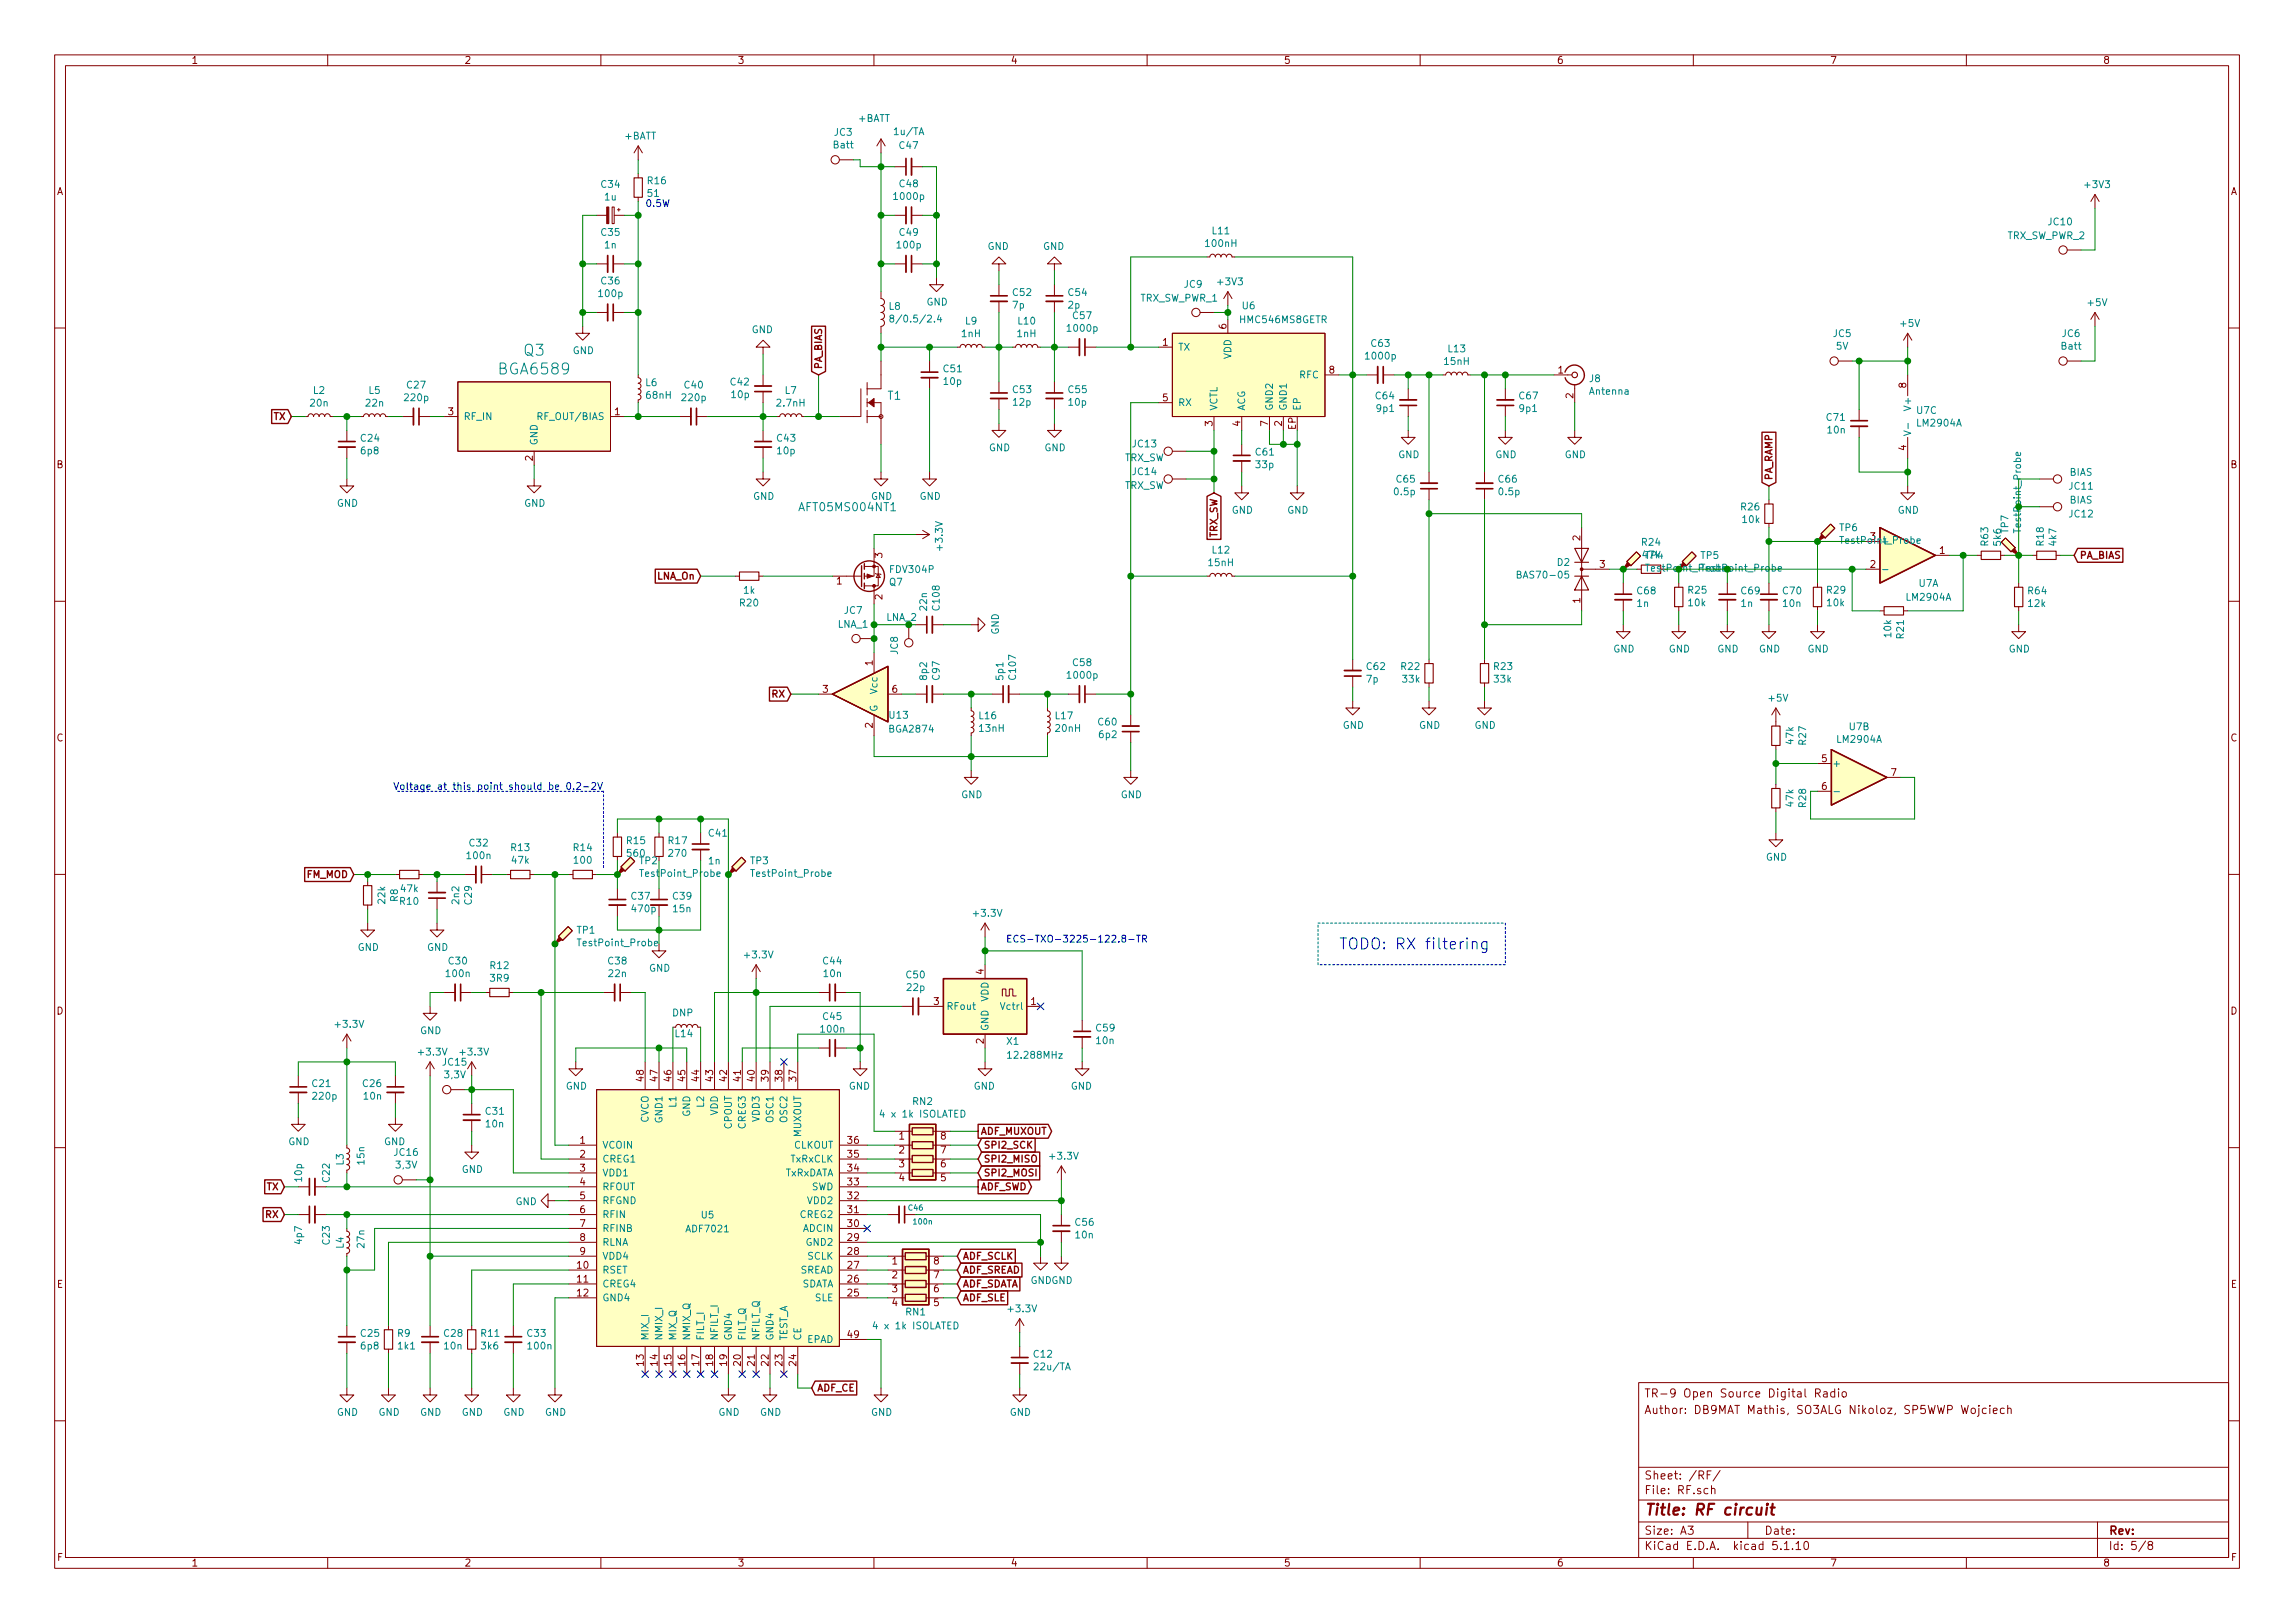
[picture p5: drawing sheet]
<svg xmlns="http://www.w3.org/2000/svg" width="420mm" height="297mm" viewBox="0 0 420 297" stroke-linecap="round" stroke-linejoin="round" font-family="sans-serif">
<defs><g id="words">
<g font-size="2.8" fill="#008484">
<text x="95.9" y="65.1">Q3</text>
<text x="91.6" y="68.5">BGA6589</text>
</g>
<text font-size="2.8" fill="#0000c2" x="245.1" y="173.8">TODO: RX filtering</text>
<text font-size="2.8" fill="#840000" x="301" y="277.3">Title: RF circuit</text>
<g font-size="2.1" fill="#008484">
<text x="162.5" y="73.2">T1</text>
<text x="146.7" y="93.6">AFT05MS004NT1</text>
</g>
<g font-size="2.1" fill="#840000">
<text x="301" y="255.8">TR-9 Open Source Digital Radio</text>
<text x="301" y="258.8">Author: DB9MAT Mathis, SO3ALG Nikoloz, SP5WWP Wojciech</text>
<text x="301" y="273.5">File: RF.sch</text>
<text x="301" y="270.8">Sheet: /RF/</text>
<text x="301" y="280.9">Size: A3</text>
<text x="323" y="280.9">Date:</text>
<text x="386" y="280.9">Rev:</text>
<text x="301" y="283.7">KiCad E.D.A. kicad 5.1.10</text>
<text x="386" y="283.7">Id: 5/8</text>
</g>
<g font-size="1.8" fill="#840000">
<text x="35" y="11.7">1</text>
<text x="85" y="11.7">2</text>
<text x="135" y="11.7">3</text>
<text x="185" y="11.7">4</text>
<text x="235" y="11.7">5</text>
<text x="285" y="11.7">6</text>
<text x="335" y="11.7">7</text>
<text x="385" y="11.7">8</text>
<text x="10.4" y="35.7">A</text>
<text x="408.4" y="35.7">A</text>
<text x="212.9" y="63.3">1</text>
<text x="224.5" y="60.2" transform="rotate(-90 224.5 60.2)">6</text>
<text x="150.5" y="67.7" transform="rotate(-90 150.5 67.7)">PA_BIAS</text>
<text x="243.4" y="68.4">8</text>
<text x="285.3" y="68.4">1</text>
<text x="349" y="71" transform="rotate(-90 349 71)">8</text>
<text x="50.2" y="76.9">TX</text>
<text x="82.1" y="76">3</text>
<text x="112.5" y="76">1</text>
<text x="212.9" y="73.4">5</text>
<text x="222" y="78" transform="rotate(-90 222 78)">3</text>
<text x="227.1" y="78" transform="rotate(-90 227.1 78)">4</text>
<text x="232.2" y="78" transform="rotate(-90 232.2 78)">7</text>
<text x="234.7" y="78" transform="rotate(-90 234.7 78)">2</text>
<text x="288" y="72.9" transform="rotate(-90 288 72.9)">2</text>
<text x="237.2" y="78.7" transform="rotate(-90 237.2 78.7)">EP</text>
<text x="349" y="82.4" transform="rotate(-90 349 82.4)">4</text>
<text x="10.4" y="85.7">B</text>
<text x="97.5" y="84.3" transform="rotate(-90 97.5 84.3)">2</text>
<text x="324.5" y="88" transform="rotate(-90 324.5 88)">PA_RAMP</text>
<text x="408.4" y="85.7">B</text>
<text x="222.9" y="98.5" transform="rotate(-90 222.9 98.5)">TRX_SW</text>
<text x="289.3" y="98.9" transform="rotate(-90 289.3 98.9)">2</text>
<text x="355.1" y="101.4">1</text>
<text x="120.3" y="106.1">LNA_On</text>
<text x="153.2" y="107">1</text>
<text x="161.5" y="102.1" transform="rotate(-90 161.5 102.1)">3</text>
<text x="292.9" y="103.9">3</text>
<text x="342.4" y="103.9">2</text>
<text x="380.6" y="102.3">PA_BIAS</text>
<text x="161.5" y="109.7" transform="rotate(-90 161.5 109.7)">2</text>
<text x="289.3" y="110.4" transform="rotate(-90 289.3 110.4)">1</text>
<text x="159.8" y="121.8" transform="rotate(-90 159.8 121.8)">1</text>
<text x="141.4" y="127.7">RX</text>
<text x="150.6" y="126.8">3</text>
<text x="163.3" y="126.8">6</text>
<text x="10.4" y="135.7">C</text>
<text x="159.8" y="133.2" transform="rotate(-90 159.8 133.2)">2</text>
<text x="408.4" y="135.7">C</text>
<text x="333.5" y="139.5">5</text>
<text x="346.2" y="142">7</text>
<text x="333.5" y="144.6">6</text>
<text x="56.2" y="160.7">FM_MOD</text>
<text x="180.1" y="178.3" transform="rotate(-90 180.1 178.3)">4</text>
<text x="10.4" y="185.7">D</text>
<text x="171" y="183.9">3</text>
<text x="188.7" y="183.9">1</text>
<text x="408.4" y="185.7">D</text>
<text x="180.1" y="191" transform="rotate(-90 180.1 191)">2</text>
<text x="117.9" y="197.9" transform="rotate(-90 117.9 197.9)">48</text>
<text x="120.4" y="197.9" transform="rotate(-90 120.4 197.9)">47</text>
<text x="122.9" y="197.9" transform="rotate(-90 122.9 197.9)">46</text>
<text x="125.5" y="197.9" transform="rotate(-90 125.5 197.9)">45</text>
<text x="128" y="197.9" transform="rotate(-90 128 197.9)">44</text>
<text x="130.6" y="197.9" transform="rotate(-90 130.6 197.9)">43</text>
<text x="133.1" y="197.9" transform="rotate(-90 133.1 197.9)">42</text>
<text x="135.6" y="197.9" transform="rotate(-90 135.6 197.9)">41</text>
<text x="138.2" y="197.9" transform="rotate(-90 138.2 197.9)">40</text>
<text x="140.7" y="197.9" transform="rotate(-90 140.7 197.9)">39</text>
<text x="143.3" y="197.9" transform="rotate(-90 143.3 197.9)">38</text>
<text x="145.8" y="197.9" transform="rotate(-90 145.8 197.9)">37</text>
<text x="106.2" y="209.3">1</text>
<text x="155.2" y="209.3">36</text>
<text x="164.6" y="208.6">1</text>
<text x="172.2" y="208.6">8</text>
<text x="179.4" y="207.7">ADF_MUXOUT</text>
<text x="106.2" y="211.9">2</text>
<text x="106.2" y="214.4">3</text>
<text x="155.2" y="214.4">34</text>
<text x="155.2" y="211.9">35</text>
<text x="164.6" y="211.1">2</text>
<text x="164.6" y="213.7">3</text>
<text x="172.2" y="213.7">6</text>
<text x="172.2" y="211.1">7</text>
<text x="180" y="215.3">SPI2_MOSI</text>
<text x="180" y="210.2">SPI2_SCK</text>
<text x="180" y="212.8">SPI2_MISO</text>
<text x="48.9" y="217.8">TX</text>
<text x="106.2" y="217">4</text>
<text x="106.2" y="219.5">5</text>
<text x="155.2" y="219.5">32</text>
<text x="155.2" y="217">33</text>
<text x="164.6" y="216.2">4</text>
<text x="172.2" y="216.2">5</text>
<text x="179.4" y="217.8">ADF_SWD</text>
<text x="48.7" y="222.9">RX</text>
<text x="106.2" y="222">6</text>
<text x="106.2" y="224.6">7</text>
<text x="106.2" y="227.1">8</text>
<text x="155.2" y="227.1">29</text>
<text x="155.2" y="224.6">30</text>
<text x="155.2" y="222">31</text>
<text x="105.7" y="232.2">10</text>
<text x="106.2" y="229.7">9</text>
<text x="155.2" y="232.2">27</text>
<text x="155.2" y="229.7">28</text>
<text x="163.3" y="231.4">1</text>
<text x="163.3" y="234">2</text>
<text x="171" y="234">7</text>
<text x="171" y="231.4">8</text>
<text x="176.1" y="233.1">ADF_SREAD</text>
<text x="176.1" y="230.5">ADF_SCLK</text>
<text x="10.4" y="235.7">E</text>
<text x="105.7" y="234.7">11</text>
<text x="105.7" y="237.3">12</text>
<text x="155.2" y="237.3">25</text>
<text x="155.2" y="234.7">26</text>
<text x="163.3" y="236.5">3</text>
<text x="163.3" y="239.1">4</text>
<text x="171" y="239.1">5</text>
<text x="171" y="236.5">6</text>
<text x="176.1" y="238.2">ADF_SLE</text>
<text x="176.1" y="235.6">ADF_SDATA</text>
<text x="408.4" y="235.7">E</text>
<text x="155.2" y="244.9">49</text>
<text x="117.9" y="249.9" transform="rotate(-90 117.9 249.9)">13</text>
<text x="120.4" y="249.9" transform="rotate(-90 120.4 249.9)">14</text>
<text x="122.9" y="249.9" transform="rotate(-90 122.9 249.9)">15</text>
<text x="125.5" y="249.9" transform="rotate(-90 125.5 249.9)">16</text>
<text x="128" y="249.9" transform="rotate(-90 128 249.9)">17</text>
<text x="130.6" y="249.9" transform="rotate(-90 130.6 249.9)">18</text>
<text x="133.1" y="249.9" transform="rotate(-90 133.1 249.9)">19</text>
<text x="135.6" y="249.9" transform="rotate(-90 135.6 249.9)">20</text>
<text x="138.2" y="249.9" transform="rotate(-90 138.2 249.9)">21</text>
<text x="140.7" y="249.9" transform="rotate(-90 140.7 249.9)">22</text>
<text x="143.3" y="249.9" transform="rotate(-90 143.3 249.9)">23</text>
<text x="145.8" y="249.9" transform="rotate(-90 145.8 249.9)">24</text>
<text x="149.5" y="254.7">ADF_CE</text>
<text x="10.5" y="285.7">F</text>
<text x="35" y="286.7">1</text>
<text x="85" y="286.7">2</text>
<text x="135" y="286.7">3</text>
<text x="185" y="286.7">4</text>
<text x="235" y="286.7">5</text>
<text x="285" y="286.7">6</text>
<text x="335" y="286.7">7</text>
<text x="385" y="286.7">8</text>
<text x="408.5" y="285.7">F</text>
</g>
<g font-size="1.8" fill="#008484">
<text x="157.1" y="22.3">+BATT</text>
<text x="114.4" y="25.5">+BATT</text>
<text x="152.7" y="27.2">Batt</text>
<text x="152.8" y="24.9">JC3</text>
<text x="163.9" y="24.7">1u/TA</text>
<text x="164.7" y="27.3">C47</text>
<text x="110.1" y="34.4">C34</text>
<text x="118.6" y="33.7">R16</text>
<text x="164.7" y="34.3">C48</text>
<text x="381.8" y="34.4">+3V3</text>
<text x="110.7" y="36.7">1u</text>
<text x="118.6" y="36">51</text>
<text x="163.9" y="36.6">1000p</text>
<text x="375.1" y="41.2">JC10</text>
<text x="110.1" y="43.2">C35</text>
<text x="110.7" y="45.5">1n</text>
<text x="164.4" y="45.5">100p</text>
<text x="164.7" y="43.2">C49</text>
<text x="180.8" y="45.7">GND</text>
<text x="191" y="45.7">GND</text>
<text x="220.9" y="45.2">100nH</text>
<text x="222" y="42.9">L11</text>
<text x="367.4" y="43.8">TRX_SW_PWR_2</text>
<text x="110.1" y="52.1">C36</text>
<text x="216.8" y="52.7">JC9</text>
<text x="223.1" y="52.2">+3V3</text>
<text x="109.8" y="54.4">100p</text>
<text x="162.8" y="56.7">L8</text>
<text x="164.2" y="59">8/0.5/2.4</text>
<text x="169.6" y="55.9">GND</text>
<text x="176.8" y="59.4">L9</text>
<text x="185.4" y="56.5">7p</text>
<text x="185.5" y="54.2">C52</text>
<text x="186.4" y="59.4">L10</text>
<text x="195.6" y="56.5">2p</text>
<text x="195.7" y="54.2">C54</text>
<text x="196.5" y="58.4">C57</text>
<text x="208.7" y="55.2">TRX_SW_PWR_1</text>
<text x="227.2" y="59.1">HMC546MS8GETR</text>
<text x="227.5" y="56.6">U6</text>
<text x="348" y="59.8">+5V</text>
<text x="382.3" y="56">+5V</text>
<text x="104.9" y="64.8">GND</text>
<text x="137.6" y="61">GND</text>
<text x="176.1" y="61.7">1nH</text>
<text x="186.3" y="61.7">1nH</text>
<text x="195.6" y="60.7">1000p</text>
<text x="215.6" y="64.2">TX</text>
<text x="225.4" y="65.7" transform="rotate(-90 225.4 65.7)">VDD</text>
<text x="250.2" y="65.8">1000p</text>
<text x="251.1" y="63.5">C63</text>
<text x="265.2" y="64.5">L13</text>
<text x="335.6" y="61.7">JC5</text>
<text x="336.2" y="64">5V</text>
<text x="377.5" y="64">Batt</text>
<text x="377.5" y="61.7">JC6</text>
<text x="74.6" y="71.1">C27</text>
<text x="118.2" y="70.7">L6</text>
<text x="125.4" y="71.1">C40</text>
<text x="133.8" y="70.5">C42</text>
<text x="172.8" y="68.1">C51</text>
<text x="172.8" y="70.4">10p</text>
<text x="185.5" y="71.9">C53</text>
<text x="195.7" y="71.9">C55</text>
<text x="237.9" y="69.3">RFC</text>
<text x="264.5" y="66.8">15nH</text>
<text x="291" y="69.9">J8</text>
<text x="56.9" y="74.4">20n</text>
<text x="57.4" y="72.1">L2</text>
<text x="67.1" y="74.4">22n</text>
<text x="67.6" y="72.1">L5</text>
<text x="74.2" y="73.4">220p</text>
<text x="84.8" y="76.9">RF_IN</text>
<text x="99" y="76.9">RF_OUT/BIAS</text>
<text x="118.4" y="73">68nH</text>
<text x="125" y="73.4">220p</text>
<text x="134" y="72.9">10p</text>
<text x="142.3" y="74.4">2.7nH</text>
<text x="143.8" y="72.1">L7</text>
<text x="185.5" y="74.3">12p</text>
<text x="195.7" y="74.3">10p</text>
<text x="215.6" y="74.3">RX</text>
<text x="222.9" y="75.2" transform="rotate(-90 222.9 75.2)">VCTL</text>
<text x="228" y="75.2" transform="rotate(-90 228 75.2)">ACG</text>
<text x="233" y="75.2" transform="rotate(-90 233 75.2)">GND2</text>
<text x="235.6" y="75.2" transform="rotate(-90 235.6 75.2)">GND1</text>
<text x="238.1" y="75.2" transform="rotate(-90 238.1 75.2)">EP</text>
<text x="251.9" y="73.1">C64</text>
<text x="252.1" y="75.4">9p1</text>
<text x="278.2" y="73.1">C67</text>
<text x="278.3" y="75.4">9p1</text>
<text x="291.1" y="72.2">Antenna</text>
<text x="334.5" y="77">C71</text>
<text x="349.9" y="74.8" transform="rotate(-90 349.9 74.8)">V+</text>
<text x="351" y="75.8">U7C</text>
<text x="66.1" y="80.8">C24</text>
<text x="66.2" y="83.1">6p8</text>
<text x="98.4" y="81.6" transform="rotate(-90 98.4 81.6)">GND</text>
<text x="142.3" y="80.8">C43</text>
<text x="142.4" y="83.1">10p</text>
<text x="181.1" y="82.6">GND</text>
<text x="191.2" y="82.6">GND</text>
<text x="207.4" y="81.9">JC13</text>
<text x="229.9" y="83.4">C61</text>
<text x="256" y="83.9">GND</text>
<text x="273.8" y="83.9">GND</text>
<text x="286.5" y="83.9">GND</text>
<text x="334.6" y="79.3">10n</text>
<text x="351.1" y="78.1">LM2904A</text>
<text x="205.8" y="89.5">TRX_SW</text>
<text x="205.8" y="84.4">TRX_SW</text>
<text x="207.4" y="87">JC14</text>
<text x="230" y="85.7">33p</text>
<text x="255.7" y="88.3">C65</text>
<text x="274.4" y="88.3">C66</text>
<text x="378.9" y="89.6">JC11</text>
<text x="378.9" y="87.1">BIAS</text>
<text x="61.7" y="92.7">GND</text>
<text x="96" y="92.7">GND</text>
<text x="137.9" y="91.5">GND</text>
<text x="159.5" y="91.5">GND</text>
<text x="168.4" y="91.5">GND</text>
<text x="225.5" y="94">GND</text>
<text x="235.7" y="94">GND</text>
<text x="255.4" y="90.6">0.5p</text>
<text x="274.5" y="90.6">0.5p</text>
<text x="318.8" y="93.4">R26</text>
<text x="319.1" y="95.7">10k</text>
<text x="347.4" y="94">GND</text>
<text x="378.9" y="94.7">JC12</text>
<text x="378.9" y="92.2">BIAS</text>
<text x="172.6" y="100.5" transform="rotate(-90 172.6 100.5)">+3.3V</text>
<text x="222" y="101.3">L12</text>
<text x="300.6" y="99.9">R24</text>
<text x="336.8" y="97.2">TP6</text>
<text x="337.2" y="99.5">TestPoint_Probe</text>
<text x="342.4" y="98.8">3</text>
<text x="344.3" y="99.7">+</text>
<text x="364" y="99.8" transform="rotate(-90 364 99.8)">R63</text>
<text x="366.3" y="99.8" transform="rotate(-90 366.3 99.8)">5k6</text>
<text x="367.7" y="97.6" transform="rotate(-90 367.7 97.6)">TP7</text>
<text x="374.2" y="99.8" transform="rotate(-90 374.2 99.8)">R18</text>
<text x="376.5" y="99.8" transform="rotate(-90 376.5 99.8)">4k7</text>
<text x="162.9" y="107.2">Q7</text>
<text x="163.1" y="104.9">FDV304P</text>
<text x="221.3" y="103.6">15nH</text>
<text x="278.4" y="105.9">BAS70-05</text>
<text x="285.1" y="103.6">D2</text>
<text x="300.8" y="102.2">47k</text>
<text x="311.4" y="102.3">TP5</text>
<text x="351.3" y="107.4">U7A</text>
<text x="135.5" y="111">R20</text>
<text x="136.2" y="108.7">1k</text>
<text x="154.6" y="112.4">JC7</text>
<text x="169.7" y="111.7" transform="rotate(-90 169.7 111.7)">22n</text>
<text x="172" y="111.6" transform="rotate(-90 172 111.6)">C108</text>
<text x="299.7" y="111.1">1n</text>
<text x="299.8" y="108.8">C68</text>
<text x="309.1" y="108.6">R25</text>
<text x="309.2" y="111">10k</text>
<text x="318.8" y="111.1">1n</text>
<text x="318.8" y="108.8">C69</text>
<text x="326.5" y="108.8">C70</text>
<text x="326.5" y="111.1">10n</text>
<text x="334.5" y="108.6">R29</text>
<text x="334.6" y="111">10k</text>
<text x="349.2" y="109.9">LM2904A</text>
<text x="371.3" y="108.8">R64</text>
<text x="371.4" y="111.1">12k</text>
<text x="153.4" y="114.9">LNA_1</text>
<text x="164.4" y="119.8" transform="rotate(-90 164.4 119.8)">JC8</text>
<text x="182.9" y="116.2" transform="rotate(-90 182.9 116.2)">GND</text>
<text x="295.4" y="119.4">GND</text>
<text x="305.5" y="119.4">GND</text>
<text x="314.4" y="119.4">GND</text>
<text x="322" y="119.4">GND</text>
<text x="330.9" y="119.4">GND</text>
<text x="346.3" y="116.6" transform="rotate(-90 346.3 116.6)">10k</text>
<text x="348.6" y="116.8" transform="rotate(-90 348.6 116.8)">R21</text>
<text x="367.7" y="119.4">GND</text>
<text x="169.7" y="124.4" transform="rotate(-90 169.7 124.4)">8p2</text>
<text x="172" y="124.4" transform="rotate(-90 172 124.4)">C97</text>
<text x="183.7" y="124.4" transform="rotate(-90 183.7 124.4)">5p1</text>
<text x="186" y="124.3" transform="rotate(-90 186 124.3)">C107</text>
<text x="195.6" y="124.2">1000p</text>
<text x="196.5" y="121.9">C58</text>
<text x="250.2" y="124.9">7p</text>
<text x="250.3" y="122.6">C62</text>
<text x="256.6" y="122.6">R22</text>
<text x="256.8" y="124.9">33k</text>
<text x="273.6" y="122.6">R23</text>
<text x="273.6" y="124.9">33k</text>
<text x="160.7" y="130.3" transform="rotate(-90 160.7 130.3)">G</text>
<text x="160.7" y="126.9" transform="rotate(-90 160.7 126.9)">Vcc</text>
<text x="162.9" y="131.5">U13</text>
<text x="179.3" y="131.6">L16</text>
<text x="193.3" y="131.6">L17</text>
<text x="323.9" y="128.4">+5V</text>
<text x="162.9" y="134.1">BGA2874</text>
<text x="179.4" y="133.9">13nH</text>
<text x="193.3" y="133.9">20nH</text>
<text x="201.1" y="132.8">C60</text>
<text x="201.3" y="135.1">6p2</text>
<text x="245.8" y="133.4">GND</text>
<text x="259.8" y="133.4">GND</text>
<text x="270" y="133.4">GND</text>
<text x="328.3" y="136.1" transform="rotate(-90 328.3 136.1)">47k</text>
<text x="330.7" y="136.3" transform="rotate(-90 330.7 136.3)">R27</text>
<text x="336.5" y="136">LM2904A</text>
<text x="338.6" y="133.6">U7B</text>
<text x="335.4" y="140.4">+</text>
<text x="176" y="146.1">GND</text>
<text x="205.2" y="146.1">GND</text>
<text x="328.3" y="147.6" transform="rotate(-90 328.3 147.6)">47k</text>
<text x="330.7" y="147.7" transform="rotate(-90 330.7 147.7)">R28</text>
<text x="86" y="154.9">C32</text>
<text x="93.6" y="155.8">R13</text>
<text x="105.1" y="155.8">R14</text>
<text x="114.8" y="154.5">R15</text>
<text x="122.4" y="154.5">R17</text>
<text x="129.8" y="153.1">C41</text>
<text x="85.6" y="157.2">100n</text>
<text x="93.8" y="158.1">47k</text>
<text x="105.2" y="158.1">100</text>
<text x="114.9" y="156.8">560</text>
<text x="117.1" y="158.2">TP2</text>
<text x="117.5" y="160.5">TestPoint_Probe</text>
<text x="122.6" y="156.8">270</text>
<text x="129.8" y="158.2">1n</text>
<text x="137.4" y="158.2">TP3</text>
<text x="137.8" y="160.5">TestPoint_Probe</text>
<text x="323.3" y="157.5">GND</text>
<text x="70.5" y="165.3" transform="rotate(-90 70.5 165.3)">22k</text>
<text x="72.8" y="165" transform="rotate(-90 72.8 165)">R8</text>
<text x="73.3" y="165.6">R10</text>
<text x="73.5" y="163.3">47k</text>
<text x="84.1" y="165.4" transform="rotate(-90 84.1 165.4)">2n2</text>
<text x="86.4" y="165.5" transform="rotate(-90 86.4 165.5)">C29</text>
<text x="115.6" y="164.7">C37</text>
<text x="115.8" y="167">470p</text>
<text x="123.3" y="164.7">C39</text>
<text x="123.3" y="167">15n</text>
<text x="178.4" y="167.8">+3.3V</text>
<text x="105.7" y="170.9">TP1</text>
<text x="106.1" y="173.2">TestPoint_Probe</text>
<text x="65.5" y="174">GND</text>
<text x="78.2" y="174">GND</text>
<text x="81.8" y="178.8">100n</text>
<text x="82.2" y="176.5">C30</text>
<text x="89.8" y="177.4">R12</text>
<text x="89.8" y="179.7">3R9</text>
<text x="111.4" y="176.5">C38</text>
<text x="111.5" y="178.8">22n</text>
<text x="118.8" y="177.8">GND</text>
<text x="136.5" y="175.4">+3.3V</text>
<text x="150.7" y="176.5">C44</text>
<text x="150.9" y="178.8">10n</text>
<text x="166" y="179.1">C50</text>
<text x="166.1" y="181.4">22p</text>
<text x="173.2" y="184.8">RFout</text>
<text x="181" y="183.3" transform="rotate(-90 181 183.3)">VDD</text>
<text x="183.5" y="184.8">Vctrl</text>
<text x="61.5" y="188.1">+3.3V</text>
<text x="76.9" y="189.3">GND</text>
<text x="123.1" y="186">DNP</text>
<text x="123.7" y="189.8">L14</text>
<text x="150.4" y="189">100n</text>
<text x="150.7" y="186.7">C45</text>
<text x="181" y="188.8" transform="rotate(-90 181 188.8)">GND</text>
<text x="184.4" y="191.2">X1</text>
<text x="200.7" y="188.8">C59</text>
<text x="200.8" y="191.1">10n</text>
<text x="76.8" y="193.2">+3.3V</text>
<text x="81.1" y="195">JC15</text>
<text x="81.5" y="197.3">3,3V</text>
<text x="84.4" y="193.2">+3.3V</text>
<text x="184.9" y="193.8">12.288MHz</text>
<text x="57.2" y="198.9">C21</text>
<text x="57.4" y="201.3">220p</text>
<text x="66.5" y="198.9">C26</text>
<text x="66.7" y="201.3">10n</text>
<text x="103.6" y="199.4">GND</text>
<text x="123.8" y="202.5" transform="rotate(-90 123.8 202.5)">L1</text>
<text x="128.9" y="202.5" transform="rotate(-90 128.9 202.5)">L2</text>
<text x="155.4" y="199.4">GND</text>
<text x="167.2" y="202.2">RN2</text>
<text x="178.3" y="199.4">GND</text>
<text x="196" y="199.4">GND</text>
<text x="52.8" y="209.6">GND</text>
<text x="70.3" y="209.6">GND</text>
<text x="89" y="204">C31</text>
<text x="89" y="206.3">10n</text>
<text x="118.7" y="205.5" transform="rotate(-90 118.7 205.5)">CVCO</text>
<text x="121.3" y="205.3" transform="rotate(-90 121.3 205.3)">GND1</text>
<text x="126.4" y="204.4" transform="rotate(-90 126.4 204.4)">GND</text>
<text x="131.4" y="204.2" transform="rotate(-90 131.4 204.2)">VDD</text>
<text x="134" y="206.6" transform="rotate(-90 134 206.6)">CPOUT</text>
<text x="136.5" y="206.5" transform="rotate(-90 136.5 206.5)">CREG3</text>
<text x="139.1" y="205.2" transform="rotate(-90 139.1 205.2)">VDD3</text>
<text x="141.6" y="205.3" transform="rotate(-90 141.6 205.3)">OSC1</text>
<text x="144.1" y="205.3" transform="rotate(-90 144.1 205.3)">OSC2</text>
<text x="146.7" y="208.1" transform="rotate(-90 146.7 208.1)">MUXOUT</text>
<text x="161.7" y="204.5">4 x 1k ISOLATED</text>
<text x="62.9" y="213.2" transform="rotate(-90 62.9 213.2)">L3</text>
<text x="66.7" y="213.1" transform="rotate(-90 66.7 213.1)">15n</text>
<text x="72.2" y="211.5">JC16</text>
<text x="72.6" y="213.9">3,3V</text>
<text x="84.5" y="214.7">GND</text>
<text x="110.2" y="210.2">VCOIN</text>
<text x="110.2" y="212.8">CREG1</text>
<text x="110.2" y="215.3">VDD1</text>
<text x="143.4" y="215.3">TxRxDATA</text>
<text x="144.7" y="212.8">TxRxCLK</text>
<text x="145.3" y="210.2">CLKOUT</text>
<text x="192.4" y="212.2">+3.3V</text>
<text x="55.3" y="216.2" transform="rotate(-90 55.3 216.2)">10p</text>
<text x="60.4" y="216.3" transform="rotate(-90 60.4 216.3)">C22</text>
<text x="94.4" y="220.6">GND</text>
<text x="110.2" y="217.8">RFOUT</text>
<text x="110.2" y="220.4">RFGND</text>
<text x="147.9" y="220.4">VDD2</text>
<text x="148.5" y="217.8">SWD</text>
<text x="55.3" y="227.6" transform="rotate(-90 55.3 227.6)">4p7</text>
<text x="60.4" y="227.7" transform="rotate(-90 60.4 227.7)">C23</text>
<text x="110.2" y="222.9">RFIN</text>
<text x="110.2" y="225.5">RFINB</text>
<text x="146.6" y="222.9">CREG2</text>
<text x="147.1" y="225.5">ADCIN</text>
<text x="196.9" y="224.3">C56</text>
<text x="197" y="226.7">10n</text>
<text x="62.9" y="228.5" transform="rotate(-90 62.9 228.5)">L4</text>
<text x="66.7" y="228.3" transform="rotate(-90 66.7 228.3)">27n</text>
<text x="110.2" y="233.1">RSET</text>
<text x="110.2" y="228">RLNA</text>
<text x="110.2" y="230.5">VDD4</text>
<text x="146.5" y="233.1">SREAD</text>
<text x="147.8" y="228">GND2</text>
<text x="147.8" y="230.5">SCLK</text>
<text x="110.2" y="235.6">CREG4</text>
<text x="110.2" y="238.2">GND4</text>
<text x="146.6" y="235.6">SDATA</text>
<text x="149.2" y="238.2">SLE</text>
<text x="188.7" y="235">GNDGND</text>
<text x="66.1" y="244.7">C25</text>
<text x="72.8" y="244.7">R9</text>
<text x="81.4" y="244.7">C28</text>
<text x="88.1" y="244.7">R11</text>
<text x="96.6" y="244.7">C33</text>
<text x="118.7" y="245.4" transform="rotate(-90 118.7 245.4)">MIX_I</text>
<text x="121.3" y="245.4" transform="rotate(-90 121.3 245.4)">NMIX_I</text>
<text x="123.8" y="245.4" transform="rotate(-90 123.8 245.4)">MIX_Q</text>
<text x="126.4" y="245.4" transform="rotate(-90 126.4 245.4)">NMIX_Q</text>
<text x="128.9" y="245.4" transform="rotate(-90 128.9 245.4)">FILT_I</text>
<text x="131.4" y="245.4" transform="rotate(-90 131.4 245.4)">NFILT_I</text>
<text x="134" y="245.4" transform="rotate(-90 134 245.4)">GND4</text>
<text x="136.5" y="245.4" transform="rotate(-90 136.5 245.4)">FILT_Q</text>
<text x="139.1" y="245.4" transform="rotate(-90 139.1 245.4)">NFILT_Q</text>
<text x="141.6" y="245.4" transform="rotate(-90 141.6 245.4)">GND4</text>
<text x="144.1" y="245.4" transform="rotate(-90 144.1 245.4)">TEST_A</text>
<text x="146.7" y="245.4" transform="rotate(-90 146.7 245.4)">CE</text>
<text x="147.8" y="245.8">EPAD</text>
<text x="160.5" y="243.3">4 x 1k ISOLATED</text>
<text x="165.9" y="240.8">RN1</text>
<text x="184.7" y="240.2">+3.3V</text>
<text x="66.2" y="247">6p8</text>
<text x="72.9" y="247">1k1</text>
<text x="81.4" y="247">10n</text>
<text x="88.2" y="247">3k6</text>
<text x="96.8" y="247">100n</text>
<text x="189.3" y="248.5">C12</text>
<text x="189.6" y="250.8">22u/TA</text>
<text x="61.7" y="259.1">GND</text>
<text x="69.3" y="259.1">GND</text>
<text x="76.9" y="259.1">GND</text>
<text x="84.5" y="259.1">GND</text>
<text x="92.2" y="259.1">GND</text>
<text x="99.8" y="259.1">GND</text>
<text x="131.5" y="259.1">GND</text>
<text x="139.1" y="259.1">GND</text>
<text x="159.5" y="259.1">GND</text>
<text x="184.9" y="259.1">GND</text>
</g>
<g font-size="1.8" fill="#0000c2">
<text x="118.1" y="37.9">0.5W</text>
<text x="79" y="144.6">Voltage at this point should be 0.2-2V</text>
<text x="184.1" y="172.5">ECS-TXO-3225-122.8-TR</text>
</g>
<g font-size="1.8" fill="#008400">
<text x="370" y="97.1" transform="rotate(-90 370 97.1)">TestPoint_Probe</text>
<text x="301.7" y="104.6">TestPoint_Probe</text>
<text x="311.8" y="104.6">TestPoint_Probe</text>
<text x="162.3" y="113.6">LNA_2</text>
</g>
<g font-size="1.7" fill="#008484">
<text x="125.8" y="225.5">ADF7021</text>
<text x="128.4" y="223">U5</text>
</g>
<g font-size="1.4" fill="#008484">
<text x="166.4" y="221.6">C46</text>
<text x="167.3" y="224.1">100n</text>
</g>
</g></defs>
<g fill="none" stroke="#840000" stroke-width=".18">
<path d="M10 10h400v277h-400zM12 12h396v273.1h-396zM60 10v2M110 10v2M160 10v2M210 10v2M260 10v2M310 10v2M360 10v2M109.2 39.4h1.9M112.1 37.9h.3v3h-.3zM112.4 39.4h1.9"/>
<path d="M113 38.4h.5M113.3 38.1v.5M116.8 26.7l-.7 1.3M116.8 26.7v2.5M116.8 31.8v.7M116.8 36.1v.8M116.8 26.7l.8 1.3M153.7 29.2h2.5M161.3 25.4v2.6M161.3 25.4l-.8 1.3M161.3 25.4l.8 1.3M163.8 39.4h2.1"/>
<path d="M163.8 30.5h2.1M166.9 39.4h2M166.9 30.5h2M383.5 35.6l-.7 1.3M383.5 35.6v2.5M383.5 35.6l.8 1.3M106.7 59.7v1.3h1.2l-1.2 1.3-1.3-1.3h1.3M109.2 57.2h2.1M109.2 48.3h2.1M112.3 57.2h2M112.3 48.3h2M161.3 53.4v1.2a.63 .63 0 0 1 .6 .7 .63 .63 0 0 1-.6 .6 .63 .63 0 0 1 .6 .7 .63 .63 0 0 1-.6 .6 .63 .63 0 0 1 .6 .6 .63 .63 0 0 1-.6 .7 .63 .63 0 0 1 .6 .6 .63 .63 0 0 1-.6 .6v1.3"/>
<path d="M163.8 48.3h2.1M166.9 48.3h2M171.4 50.8v1.3h1.3l-1.3 1.3-1.2-1.3h1.2M182.9 48.3h1.2l-1.2-1.3-1.3 1.3h1.3v1.3M182.9 52.1v2M182.9 55.2v2M193 48.3h1.3l-1.3-1.3-1.2 1.3h1.2v1.3M193 52.1v2M193 55.2v2M219.7 57.2h2.5M221 47h.5l.1-.3 .3-.2 .4 .1 .2 .4 .1-.3 .3-.2 .4 .1 .2 .4 .1-.3 .3-.2 .5 .1 .1 .4 .2-.3 .2-.2 .5 .1 .2 .4h.5M224.8 53.4v2.5"/>
<path d="M224.8 58.5v2.5M224.8 53.4l-.8 1.2M224.8 53.4l.8 1.2M378.5 45.8h2.5M383.5 57.2v2.5M383.5 57.2l-.7 1.3M383.5 57.2l.8 1.3M10 60h2M55.9 76.2h.5l.1-.3 .3-.2 .4 .2 .2 .3 .1-.3 .3-.2 .4 .2 .2 .3 .1-.3 .3-.2 .5 .2 .1 .3 .2-.3 .2-.2 .5 .2 .2 .3h.5M63.5 78.8v2M66 76.2h.5l.2-.3 .3-.2 .4 .2 .2 .3 .1-.3 .3-.2 .4 .2 .2 .3 .1-.3 .3-.2 .4 .2 .2 .3 .1-.3 .3-.2 .4 .2 .2 .3h.5M73.7 76.2h2"/>
<path d="M76.7 76.2h2M81.3 76.2h2.5M83.8 69.9h28v12.7h-28zM111.8 76.2h2.5M116.8 68.6v.5l.4 .2 .1 .2-.1 .5-.4 .1 .4 .2 .1 .2-.1 .5-.4 .2 .4 .1 .1 .3-.1 .4-.4 .2 .4 .1 .1 .3-.1 .4-.4 .2v.5M124.5 76.2h2M127.5 76.2h2M139.7 63.5h1.3l-1.3-1.2-1.3 1.2h1.3v1.3M139.7 68.6v2M139.7 71.7v2M139.7 78.8v2M142.2 76.2h.5l.2-.3 .3-.2 .4 .2 .2 .3 .1-.3 .3-.2 .4 .2 .2 .3 .1-.3 .3-.2 .4 .2 .2 .3 .1-.3 .3-.2 .4 .2 .2 .3h.5"/>
<path d="M153.7 76.2h3.8M157.6 71.2v5M158.7 76.2h2.6M158.7 73.7h2.6v7.6M158.7 70v2.3M158.7 72.9v1.6M158.7 75.1v2.3M161.3 66.1v5.1h-2.6M170.2 66.1v2M170.2 69.1v2.1M175.3 63.5h.5l.1-.3 .3-.2 .4 .2 .2 .3 .1-.3 .3-.2 .4 .2 .2 .3 .1-.3 .3-.2 .4 .2 .2 .3 .1-.3 .3-.2 .5 .2 .1 .3h.5M182.9 77.5v1.3h1.2l-1.2 1.2-1.3-1.2h1.3"/>
<path d="M182.9 69.9v2M182.9 72.9v2.1M185.4 63.5h.5l.2-.3 .2-.2 .5 .2 .1 .3 .2-.3 .3-.2 .4 .2 .2 .3 .1-.3 .3-.2 .4 .2 .2 .3 .1-.3 .3-.2 .4 .2 .2 .3h.5M193 77.5v1.3h1.3l-1.3 1.2-1.2-1.2h1.2M193 69.9v2M193 72.9v2.1M195.6 63.5h2M198.6 63.5h2.1M212.1 63.5h2.5M212.1 73.7h2.5M214.6 61h28v15.2h-28zM222.2 76.2v2.6"/>
<path d="M227.3 76.2v2.6M232.4 76.2v2.6M234.9 76.2v2.6M242.6 68.6h2.5M250.2 68.6h2M253.2 68.6h2.1M257.8 78.8v1.2h1.3l-1.3 1.3-1.3-1.3h1.3M257.8 71.2v2M257.8 74.2v2M264.2 68.6h.5l.1-.3 .3-.2 .4 .1 .2 .4 .1-.3 .3-.2 .4 .1 .2 .4 .1-.3 .3-.2 .4 .1 .2 .4 .1-.3 .3-.2 .5 .1 .1 .4h.5M275.6 78.8v1.2h1.3l-1.3 1.3-1.3-1.3h1.3M275.6 71.2v2"/>
<path d="M275.6 74.2v2M284.5 68.6h3.3M288.3 78.8v1.2h1.3l-1.3 1.3-1.3-1.3h1.3M288.3 70.4v3.3M336.5 66.1h2.6M340.4 75v2M340.4 78v2M349.2 61v2.5M349.2 68.6v3.8M349.2 61l-.7 1.3M349.2 61l.8 1.3M378.5 66.1h2.5"/>
<path d="M408 60h2M63.5 87.7v1.2h1.3l-1.3 1.3-1.3-1.3h1.3M63.5 81.8v2.1M97.8 87.7v1.2h1.3l-1.3 1.3-1.3-1.3h1.3M97.8 82.6v2.5M139.7 86.4v1.3h1.3l-1.3 1.2-1.3-1.2h1.3M139.7 81.8v2.1M161.3 86.4v1.3h1.3l-1.3 1.2-1.3-1.2h1.3M167.6 97.8h2.6M168.9 97.1l1.3 .7M170.2 86.4v1.3h1.2l-1.2 1.2-1.3-1.2h1.3M170.2 97.8l-1.3 .8"/>
<path d="M214.6 87.7h2.6M214.6 82.6h2.6M227.3 88.9v1.3h1.3l-1.3 1.3-1.2-1.3h1.2M227.3 81.3v2M227.3 84.4v2M237.5 88.9v1.3h1.3l-1.3 1.3-1.3-1.3h1.3M261.6 86.4v2M261.6 89.4v2.1M271.8 86.4v2M271.8 89.4v2.1M289.6 96.6v15.2M323.8 91.5v.7"/>
<path d="M323.8 95.8v.8M332.7 99.1h.1M333.4 97.7l1.8-1.8 .7 .8-1.8 1.8zM349.2 88.9v1.3h1.3l-1.3 1.3-1.2-1.3h1.2M349.2 80v3.9M366.4 99.2l.8-.7 1.7 1.7-.7 .8zM373.4 87.7h2.5M373.4 92.7h2.5M10 110h2M134.6 105.4h.8M138.9 105.4h.8M152.4 105.4h5.3"/>
<path d="M157.5 116.9h2.5M158.2 103.7h2.6v3.5h-2.6M160 100.4v5h-1.8M160 107.2v3.3M160 119.4v3.8M160.3 104.9l.1 .2h.8l.1 .1M160.8 105.1l.4 .6h-.8zM166.4 114.3v2.6M167.6 114.3h2.1M170.7 114.3h2M177.8 114.3h1.3v-1.2l1.2 1.2-1.2 1.3v-1.3M221 105.4h.5l.1-.3 .3-.2 .4 .2 .2 .3 .1-.3 .3-.2 .4 .2 .2 .3 .1-.3 .3-.2 .5 .2 .1 .3 .2-.3 .2-.2 .5 .2 .2 .3h.5"/>
<path d="M289.6 104.2h5M297.2 114.3v1.3h1.2l-1.2 1.3-1.3-1.3h1.3M297.2 104.2h.1M297.2 106.7v2M297.2 109.8v2M297.8 102.8l1.8-1.8 .8 .8-1.8 1.7zM299.7 104.2h.8M307.3 114.3v1.3h1.3l-1.3 1.3-1.2-1.3h1.2M307.3 106.7v.8M307.3 111v.8M308 102.8l1.8-1.8 .7 .8-1.8 1.7zM316.2 114.3v1.3h1.3l-1.3 1.3-1.2-1.3h1.2"/>
<path d="M316.2 106.7v2M316.2 109.8v2M323.8 114.3v1.3h1.3l-1.3 1.3-1.2-1.3h1.2M323.8 106.7v2M323.8 109.8v2M332.7 114.3v1.3h1.3l-1.3 1.3-1.2-1.3h1.2M332.7 106.7v.8M332.7 111v.8M341.6 104.2h2.6M344.2 111.8h.7M348.5 111.8h.7M354.3 101.6h2.6"/>
<path d="M361.9 101.6h.8M366.3 101.6h.7M369.6 101.6h.1M369.6 114.3v1.3h1.2l-1.2 1.3-1.3-1.3h1.3M369.6 106.7v.8M369.6 111v.8M372.1 101.6h.8M376.4 101.6h.8M408 110h2M149.9 127h2.5M160 130.8v3.9M162.6 127h2.5"/>
<path d="M167.6 127h2.1M170.7 127h2M177.8 129.6v.5l.3 .1 .2 .3-.1 .4-.4 .2 .3 .1 .2 .3-.1 .4-.4 .2 .3 .1 .2 .3-.1 .5-.4 .1 .3 .2 .2 .2-.1 .5-.4 .1v.6M181.6 127h2M184.7 127h2M191.8 129.6v.5l.3 .1 .2 .3-.1 .4-.4 .2 .3 .1 .2 .3-.1 .4-.4 .2 .3 .1 .2 .3-.1 .5-.4 .1 .3 .2 .2 .2-.1 .5-.4 .1v.6M195.6 127h2M198.6 127h2.1M207 130.8v2.1M207 133.9v2M247.6 128.3v1.3h1.3l-1.3 1.2-1.2-1.2h1.2M247.6 120.7v2"/>
<path d="M247.6 123.7v2.1M261.6 128.3v1.3h1.3l-1.3 1.2-1.3-1.2h1.3M261.6 120.7v.7M261.6 125v.8M271.8 128.3v1.3h1.2l-1.2 1.2-1.3-1.2h1.3M271.8 120.7v.7M271.8 125v.8M325.1 129.6v3.3M325.1 136.4v.8M325.1 129.6l-.7 1.2M325.1 129.6l.8 1.2M332.7 139.7h2.6"/>
<path d="M113 152.4v.8M113 156.8v.7M113.7 158.7l1.7-1.8 .8 .7-1.8 1.8zM120.6 152.4v.8M128.3 152.4v2.1M128.3 155.5v2M134 158.7l1.8-1.8 .7 .7-1.8 1.8zM177.8 141v1.3h1.3l-1.3 1.2-1.3-1.2h1.3M207 141v1.3h1.3l-1.3 1.2-1.3-1.2h1.3M325.1 152.4v1.3h1.3l-1.3 1.3-1.3-1.3h1.3M325.1 143.5v.8M325.1 147.9v.7"/>
<path d="M332.7 144.8h2.6M345.4 142.3h2.6M10 160h2M67.3 168.9v1.3h1.3l-1.3 1.3-1.3-1.3h1.3M67.3 161.3v.8M67.3 165.6v.8M72.4 160.1h.8M76.7 160.1h.8M80 168.9v1.3h1.3l-1.3 1.3-1.3-1.3h1.3M80 161.3v2.1M80 164.4v2M85.1 160.1h2"/>
<path d="M88.1 160.1h2.1M92.7 160.1h.8M97 160.1h.8M101.6 172.8h.1M102.2 171.4l1.8-1.8 .8 .7-1.8 1.8zM104.1 160.1h.8M108.5 160.1h.7M113 160.1h.1M113 162.6v2M113 165.6v2.1M120.6 172.8v1.2h1.3l-1.3 1.3-1.2-1.3h1.2M120.6 162.6v2"/>
<path d="M120.6 165.6v2.1M133.3 160.1h.1M138.4 176.6l-.7 1.2M138.4 176.6v2.5M138.4 176.6l.8 1.2M180.3 168.9l-.7 1.3M180.3 168.9v2.6M180.3 176.6v2.5M180.3 168.9l.8 1.3M408 160h2M54.6 196.9v2M54.6 199.9v2.1"/>
<path d="M63.5 189.3l-.8 1.2M63.5 189.3v2.5M63.5 189.3l.8 1.2M72.4 196.9v2M72.4 199.9v2.1M78.7 184.2v1.3h1.3l-1.3 1.2-1.2-1.2h1.2M78.7 194.3l-.7 1.3M78.7 194.3v2.6M78.7 194.3l.8 1.3M81.3 181.6h2M82.5 199.4h2.6M84.3 181.6h2.1"/>
<path d="M86.4 194.3l-.8 1.3M86.4 194.3v2.6M86.4 194.3l.7 1.3M88.9 181.6h.8M93.2 181.6h.8M105.4 194.3v1.3h1.3l-1.3 1.3-1.3-1.3h1.3M109.2 199.4h44.5v47h-44.5zM110.5 181.6h2M113.5 181.6h2.1M118.1 194.3v5.1M120.6 194.3v5.1M123.2 194.3v5.1"/>
<path d="M123.7 188l.1-.3 .3-.2 .4 .1 .2 .4 .1-.3 .3-.2 .5 .1 .1 .4 .2-.3 .2-.2 .5 .1 .1 .4 .2-.3 .3-.2 .4 .1 .2 .4h.5M125.7 194.3v5.1M128.3 194.3v5.1M130.8 194.3v5.1M133.3 194.3v5.1M135.9 194.3v5.1M138.4 194.3v5.1M141 194.3v5.1M143.5 194.3v5.1M146 194.3v5.1M149.9 181.6h2M149.9 191.8h2"/>
<path d="M152.9 181.6h2M152.9 191.8h2M157.5 194.3v1.3h-1.3l1.3 1.3 1.2-1.3h-1.2M165.1 184.2h2M168.1 184.2h4.6M180.3 194.3v1.3h-1.2l1.2 1.3 1.3-1.3h-1.3M180.3 189.3v2.5M183.5 182.3v-1.3h.6v1.3h.7v-1.3h.6v1.3h.7M188 184.2h2.5M198.1 194.3v1.3h-1.3l1.3 1.3 1.3-1.3h-1.3M198.1 186.7v2.1M198.1 189.8v2"/>
<path d="M10 210h2M54.6 204.5v1.3h1.3l-1.3 1.2-1.3-1.2h1.3M54.6 217.2h2M57.7 217.2h2M63.5 209.6v.5l.3 .1 .2 .3-.1 .4-.4 .2 .3 .1 .2 .3-.1 .4-.4 .2 .3 .2 .2 .2-.1 .5-.4 .1 .3 .2 .2 .2-.1 .5-.4 .2v.5M72.4 204.5v1.3h-1.3l1.3 1.2 1.3-1.2h-1.3M73.7 215.9h2.5M86.4 209.6v1.3h1.2l-1.2 1.2-1.3-1.2h1.3M86.4 202v2M86.4 205v2M100.3 219.7v-1.2l-1.2 1.2 1.2 1.3v-1.3h1.3M104.1 217.2h5.1"/>
<path d="M104.1 209.6h5.1M104.1 212.1h5.1M104.1 214.7h5.1M104.1 219.7h5.1M153.7 217.2h5M153.7 209.6h5M153.7 212.1h5M153.7 214.7h5M153.7 219.7h5M163.8 207h3.2M163.8 209.6h3.2M163.8 212.1h3.2"/>
<path d="M163.8 214.7h3.2M170.8 207h3.2M170.8 209.6h3.2M170.8 212.1h3.2M170.8 214.7h3.2M194.3 213.4l-.8 1.3M194.3 213.4v2.5M194.3 213.4l.8 1.3M408 210h2M54.6 222.3h2M57.7 222.3h2M63.5 224.8v.5l.3 .2 .2 .2-.1 .5-.4 .2 .3 .1 .2 .3-.1 .4-.4 .2 .3 .1 .2 .3-.1 .4-.4 .2 .3 .1 .2 .3-.1 .4-.4 .2v.5"/>
<path d="M104.1 222.3h5.1M104.1 229.9h5.1M104.1 232.4h5.1M104.1 235h5.1M104.1 237.5h5.1M104.1 227.4h5.1M104.1 224.8h5.1M153.7 222.3h5M153.7 229.9h5M153.7 232.4h5M153.7 235h5M153.7 237.5h5"/>
<path d="M153.7 227.4h5M153.7 224.8h5M162.6 222.3h2M162.6 229.9h3.1M162.6 232.4h3.1M162.6 235h3.1M162.6 237.5h3.1M165.6 222.3h2M169.5 229.9h3.2M169.5 232.4h3.2M169.5 235h3.2M169.5 237.5h3.2"/>
<path d="M190.5 229.9v1.3h1.3l-1.3 1.2-1.3-1.2h1.3M194.3 229.9v1.3h1.3l-1.3 1.2-1.3-1.2h1.3M194.3 222.3v2M194.3 225.3v2.1M63.5 254v1.3h1.3l-1.3 1.3-1.3-1.3h1.3M63.5 242.6v2M63.5 245.7v2M71.1 254v1.3h1.3l-1.3 1.3-1.3-1.3h1.3M71.1 242.6v.8M71.1 246.9v.8M78.7 254v1.3h1.3l-1.3 1.3-1.2-1.3h1.2M78.7 242.6v2"/>
<path d="M78.7 245.7v2M86.4 254v1.3h1.2l-1.2 1.3-1.3-1.3h1.3M86.4 242.6v.8M86.4 246.9v.8M94 254v1.3h1.2l-1.2 1.3-1.3-1.3h1.3M94 242.6v2M94 245.7v2M101.6 254v1.3h1.3l-1.3 1.3-1.3-1.3h1.3M118.1 246.4v5.1M120.6 246.4v5.1M123.2 246.4v5.1M125.7 246.4v5.1"/>
<path d="M128.3 246.4v5.1M130.8 246.4v5.1M133.3 254v1.3h1.3l-1.3 1.3-1.2-1.3h1.2M133.3 246.4v5.1M135.9 246.4v5.1M138.4 246.4v5.1M141 254v1.3h1.2l-1.2 1.3-1.3-1.3h1.3M141 246.4v5.1M143.5 246.4v5.1M146 246.4v5.1M153.7 245.1h5M161.3 254v1.3h1.3l-1.3 1.3-1.3-1.3h1.3"/>
<path d="M186.7 254v1.3h1.3l-1.3 1.3-1.3-1.3h1.3M186.7 241.3l-.8 1.3M186.7 241.3v2.6M186.7 246.4v2M186.7 249.5v2M186.7 241.3l.8 1.3M300 253h108v32.1h-108zM332.4 255l.7-.1 .1-.2v-.4l-.3-.1h-.5v1.5M332.7 255l.5 .7M333.9 254.8h.5l.1 .9M334.5 255.1h-.5l-.2 .2 .2 .4 .5-.1M335.9 254.8l-.4-.1-.3 .3v.6l.3 .1 .4-.1"/>
<path d="M335.9 254.2v1.5M336.6 254.2v.1M336.6 254.7v1M337.3 254.8l.2-.1 .4 .1v.8l-.2 .1-.4-.1zM360.9 257.8l.2-.1 .5 .1v.8l-.2 .1-.5-.1zM362.3 257.7v1.3l-.3 .2M362.3 257.2v.2M363.6 257.8l-.4-.1-.3 .3 .1 .6 .2 .1 .4-.1M364.3 257.2v.2M364.3 257.7v1M364.9 258.2l.7-.1v-.3l-.5-.1-.2 .2 .1 .7h.6M366.9 257.8l-.4-.1-.3 .3 .1 .6 .2 .1 .4-.1"/>
<path d="M367.6 257.8l.2-.1 .3 .1 .1 .9M367.6 257.2v1.5M10 260h2M300 278.5h108M300 274.5h108M300 268.5h108M309 279.3h1l-.5 .6 .4 .1v.7l-.2 .1-.7-.1M312.5 269.9h.6M313.3 269.2h-.8v1.5M313.3 272.5l.2-.1 .4 .1 .1 .9M313.3 271.9v1.5M314.9 269.1l-1.3 2"/>
<path d="M320 278.5v3M384 278.5v6.6M408 260h2M60 285.1v1.9M110 285.1v1.9M160 285.1v1.9M210 285.1v1.9M260 285.1v1.9M300 281.5h108M310 285.1v1.9M326.7 282.5l.4-.4v1.5M326.7 283.6h.8"/>
<path d="M328.2 283.5v.1M328.8 282.5l.4-.4v1.5M328.8 283.6h.9M330.4 282.3l.3-.2a.94 .94 0 0 1 0 1.5l-.4-.3v-.6zM360 285.1v1.9M392.8 282l-1.3 2M393.5 282.7l-.3-.3 .3-.3h.3l.3 .3-.1 .2-.6 .2-.2 .2 .1 .5 .2 .1h.3l.3-.3v-.3l-.3-.3"/>
<circle cx="152.9" cy="29.2" r=".76"/>
<circle cx="218.9" cy="57.2" r=".76"/>
<circle cx="377.7" cy="45.8" r=".76"/>
<circle cx="161.3" cy="76.2" r=".36"/>
<circle cx="335.8" cy="66.1" r=".76"/>
<circle cx="377.7" cy="66.1" r=".76"/>
<circle cx="213.9" cy="82.6" r=".76"/>
<circle cx="213.9" cy="87.7" r=".76"/>
<circle cx="376.7" cy="92.7" r=".76"/>
<circle cx="376.7" cy="87.7" r=".76"/>
<circle cx="156.7" cy="116.9" r=".76"/>
<circle cx="166.4" cy="117.6" r=".76"/>
<circle cx="81.8" cy="199.4" r=".76"/>
<circle cx="72.9" cy="215.9" r=".76"/>
</g>
<path d="M323.5 275.9l-.2 1.3M323.6 275.2l-.1 .2 .2-.1-.1-.1-.1 .2M324.2 275.9h.7M324.5 275.2l-.2 1.7 .1 .2 .4 .1" fill="none" stroke="#840000" stroke-width=".41"/>
<g fill="none" stroke="#840000" stroke-width=".33">
<path d="M165.9 37.9v3M166.9 29v3M111.3 46.8v3M111.3 55.7v3M165.9 46.8v3M181.4 55.2h3M191.5 55.2h3.1M75.7 74.7v3.1M126.5 74.7v3.1M138.2 70.6h3M168.7 69.1h3M181.4 72.9h3"/>
<path d="M191.5 72.9h3.1M197.6 62v3.1M252.2 67.1v3M256.3 73.2h3M274.1 73.2h3M338.8 78h3.1M62 81.8h3M138.2 81.8h3M225.8 84.4h3.1M260.1 88.4h3M270.3 88.4h3M170.7 112.8v3.1"/>
<path d="M295.7 109.8h3M314.7 109.8h3.1M322.3 109.8h3.1M170.7 125.5v3.1M184.7 125.5v3.1M197.6 125.5v3.1M205.5 132.9h3M246.1 122.7h3.1M87.1 158.5v3.1M126.7 155.5h3.1M78.5 163.4h3M111.5 165.6h3.1"/>
<path d="M119.1 165.6h3.1M53.1 199.9h3M70.9 199.9h3M83.3 180.1v3.1M112.5 180.1v3.1M152.9 180.1v3.1M152.9 190.3v3M168.1 182.7v3M196.6 189.8h3M57.7 215.7v3M84.8 205h3.1M57.7 220.8v3"/>
<path d="M164.6 220.8v3M192.8 225.3h3M62 245.7h3M77.2 245.7h3.1M92.5 245.7h3M185.2 249.5h3"/>
</g>
<g fill="none" stroke="#840000" stroke-width=".3">
<path d="M165.9 29v3M166.9 37.9v3M112.3 46.8v3M112.3 55.7v3M166.9 46.8v3M181.4 54.1h3M191.5 54.1h3.1M76.7 74.7v3.1M127.5 74.7v3.1M138.2 71.7h3M168.7 68.1h3M181.4 71.9h3"/>
<path d="M191.5 71.9h3.1M198.6 62v3.1M253.2 67.1v3M256.3 74.2h3M274.1 74.2h3M338.8 77h3.1M62 80.8h3M138.2 80.8h3M225.8 83.3h3.1M260.1 89.4h3M270.3 89.4h3M169.7 112.8v3.1"/>
<path d="M295.7 108.7h3M314.7 108.7h3.1M322.3 108.7h3.1M169.7 125.5v3.1M183.6 125.5v3.1M198.6 125.5v3.1M205.5 133.9h3M246.1 123.7h3.1M88.1 158.5v3.1M126.7 154.5h3.1M78.5 164.4h3M111.5 164.6h3.1"/>
<path d="M119.1 164.6h3.1M53.1 198.9h3M70.9 198.9h3M84.3 180.1v3.1M113.5 180.1v3.1M151.9 180.1v3.1M151.9 190.3v3M167.1 182.7v3M196.6 188.8h3M56.6 215.7v3M84.8 204h3.1M56.6 220.8v3"/>
<path d="M165.6 220.8v3M192.8 224.3h3M62 244.6h3M77.2 244.6h3.1M92.5 244.6h3M185.2 248.4h3"/>
</g>
<g fill="none" stroke="#840000" stroke-width=".2">
<path d="M116.1 32.5h1.5v3.6h-1.5zM323.1 92.2h1.5v3.6h-1.5zM135.4 104.7h3.5v1.5h-3.5zM288.3 105.4h2.5M288.3 102.9h2.5M288.3 100.4h2.5l-1.2 2.5zM289.6 105.4l1.2 2.6h-2.5zM300.5 103.4h3.5v1.5h-3.5zM306.6 107.5h1.5v3.5h-1.5zM332 107.5h1.5v3.5h-1.5zM344.9 111h3.6v1.6h-3.6zM362.7 100.9h3.6v1.5h-3.6z"/>
<path d="M368.8 107.5h1.5v3.5h-1.5zM372.9 100.9h3.5v1.5h-3.5zM260.9 121.4h1.5v3.6h-1.5zM271 121.4h1.5v3.6h-1.5zM324.4 132.9h1.5v3.5h-1.5zM73.2 159.3h3.5v1.5h-3.5zM93.5 159.3h3.5v1.5h-3.5zM104.9 159.3h3.6v1.5h-3.6zM112.3 153.2h1.5v3.6h-1.5zM119.9 153.2h1.5v3.6h-1.5zM324.4 144.3h1.5v3.6h-1.5zM66.5 162.1h1.6v3.5h-1.6z"/>
<path d="M89.7 180.9h3.5v1.5h-3.5zM70.4 243.4h1.5v3.5h-1.5zM85.6 243.4h1.5v3.5h-1.5z"/>
<circle cx="288.3" cy="68.6" r=".51"/>
</g>
<g fill="#ffffc2" stroke="#ffffc2" stroke-width=".18">
<path d="M172.7 179.1h15.3v10.2h-15.3z"/>
<path d="M335.3 137.2l10.1 5.1-10.1 5.1z"/>
<path d="M344.2 96.6l10.1 5-10.1 5.1z"/>
<path d="M366.4 99.2l.8-.7 1.7 1.7-.7 .8z"/>
<path d="M152.4 127l10.2-5v10.1z"/>
<path d="M333.4 97.7l1.8-1.8 .7 .8-1.8 1.8z"/>
<path d="M308 102.8l1.8-1.8 .7 .8-1.8 1.7z"/>
<path d="M297.8 102.8l1.8-1.8 .8 .8-1.8 1.7z"/>
<path d="M165.2 228.6h4.9v10.2h-4.9z"/>
<path d="M166.5 205.8h4.8v10.1h-4.8z"/>
<path d="M109.2 199.4h44.5v47h-44.5z"/>
<path d="M113.7 158.7l1.7-1.8 .8 .7-1.8 1.8z"/>
<path d="M102.2 171.4l1.8-1.8 .8 .7-1.8 1.8z"/>
<path d="M83.8 69.9h28v12.7h-28z"/>
<path d="M134 158.7l1.8-1.8 .7 .7-1.8 1.8z"/>
<path d="M214.6 61h28v15.2h-28z"/>
</g>
<g fill="none" stroke="#840000" stroke-width=".25">
<path d="M148.6 59.7h2.5v8.3l-1.2 .6-1.3-.6zM49.7 75h3l.6 1.2-.6 1.3h-3zM286.5 68.1a1.8 1.8 0 0 1 2-1.3 1.8 1.8 0 0 1 1.5 1.8M290.1 68.6a1.8 1.8 0 0 1-1.6 1.8 1.8 1.8 0 0 1-2-1.3M322.6 79.1h2.5v9.2l-1.3 .6-1.2-.6zM221 90.8l1.2-.6 1.3 .6v7.9h-2.5zM344.2 96.6l10.1 5-10.1 5.1zM120 104.2h7.6l.7 1.2-.7 1.3h-7.6zM157.7 103.5v3.9M158.2 103.2v1M158.2 104.9v1.1M158.2 106.7v1"/>
<path d="M380.4 100.4h8.2v2.5h-8.2l-.7-1.3zM140.9 125.8h3.2l.7 1.2-.7 1.3h-3.2zM152.4 127l10.2-5v10.1zM335.3 137.2l10.1 5.1-10.1 5.1zM55.8 158.8h8.3l.7 1.3-.7 1.2h-8.3zM172.7 179.1h15.3v10.2h-15.3zM48.5 215.9h2.9l.7 1.3-.7 1.3h-2.9zM166.5 205.8h4.8v10.1h-4.8zM167 206.4h3.8v1.3h-3.8zM167 209h3.8v1.2h-3.8zM167 211.5h3.8v1.3h-3.8zM167 214h3.8v1.3h-3.8z"/>
<path d="M179.1 215.9h9.1l.6 1.3-.6 1.3h-9.1zM179.1 205.8h12.8l.6 1.2-.6 1.3h-12.8zM179.7 213.4h10.6v2.5h-10.6l-.6-1.2zM179.7 208.3h9.8v2.6h-9.8l-.6-1.3zM179.7 210.9h10.6v2.5h-10.6l-.6-1.3zM48.2 221h3.2l.7 1.3-.7 1.3h-3.2zM165.2 228.6h4.9v10.2h-4.9zM165.7 229.3h3.8v1.2h-3.8zM165.7 231.8h3.8v1.3h-3.8zM165.7 234.4h3.8v1.2h-3.8zM165.7 236.9h3.8v1.3h-3.8zM175.9 236.3h8.6v2.5h-8.6l-.6-1.3z"/>
<path d="M175.9 233.7h10.8v2.6h-10.8l-.6-1.3zM175.9 231.2h11.2v2.5h-11.2l-.6-1.3zM175.9 228.6h10v2.6h-10l-.6-1.3zM149.2 252.8h7.6v2.5h-7.6l-.6-1.3z"/>
<circle cx="159.1" cy="105.4" r="2.79"/>
</g>
<g fill="none" stroke="#008484" stroke-width=".18">
<path d="M163.1 58.2l-.1-.1v-.3l.1-.1h.4l.1 .4-.6 .2-.1 .2v.2l.2 .2h.4l.1-.2v-.4l-.2-.1M171.9 57.6l-.3 .9h.8M172.2 58.1v.8M348.5 78.9l1.3 .4-1.3 .4M349.3 77.5v.9M163.1 93.5h.9M351 99l.6-.1-.1-.2-.4-.1-.1 .2v.6h.5M369.9 82.8v.4l-.2 .2-.6-.1v-.5h.3l.1 .6M277.8 105.1h.5l.1-.4-.6-.2v1.3h.5l.2-.2v-.2l-.3-.3M287.1 104.5h-.6v.6l.2-.1 .4 .1v.6l-.1 .1-.5-.1M303.9 100.9l-.3 .9h.8M325.6 104.1l.6-.1-.1-.3h-.4l-.1 .2v.6h.5"/>
<path d="M344.7 104.3h.9M131.2 160l.7-.1-.1-.3h-.4l-.2 .2 .1 .6h.5M151.6 160l.6-.1-.1-.3h-.4l-.1 .2v.6h.5M335.8 144.9h1M119.8 172.7l.6-.1-.1-.3h-.3l-.2 .2 .1 .6h.4M184.5 192.8l.3-.4v1.3M184.5 193.7h.7M161.4 203.1l-.3 .9h.8M175.9 203.2a.64 .64 0 0 1 .8 .6 .64 .64 0 0 1-.8 .7zM160.1 241.9l-.2 .9h.8M174.7 241.9a.64 .64 0 0 1 .7 .7 .64 .64 0 0 1-.7 .6zM195.1 250.7l.4-1.3 .4 1.3"/>
</g>
<g fill="#840000" stroke="#840000" stroke-width=".18">
<path d="M368.8 100.4l.8 1.2-1.3-.7z"/>
<path d="M158.7 105.1l1.1 .3-1.1 .4z"/>
<path d="M333.5 97.8l.5 .5-1.3 .8z"/>
<path d="M297.9 102.9l.5 .5-1.2 .8z"/>
<path d="M113.8 158.8l.5 .5-1.3 .8z"/>
<path d="M111.1 37.9h.4v3h-.4z"/>
<path d="M102.4 171.5l.5 .5-1.3 .8z"/>
<path d="M134.1 158.8l.5 .5-1.3 .8z"/>
<path d="M159 73.7l1-.8v1.6z"/>
<circle cx="160" cy="103.7" r=".25"/>
<circle cx="160" cy="107.2" r=".25"/>
<circle cx="289.6" cy="104.2" r=".25"/>
</g>
<path d="M110.5 158.8v-14M110.5 144.8h-38.1M241.3 168.9h34.3M241.3 176.6v-7.7M275.6 168.9v7.7M275.6 176.6h-34.3" fill="none" stroke="#0000c2" stroke-width=".18" stroke-dasharray=".4 .4"/>
<g fill="none" stroke="#008400" stroke-width=".18">
<path d="M109.2 39.4h-2.5v20.3M114.3 39.4h2.5M116.8 29.2v2.6M116.8 36.9v31.7M156.2 29.2h1.3v1.3h6.3M161.3 28v25.4M161.3 39.4h2.5M168.9 30.5h2.5v20.3M168.9 39.4h2.5M383.5 38.1v7.7h-2.5M106.7 57.2h2.5M106.7 48.3h2.5"/>
<path d="M114.3 57.2h2.5M114.3 48.3h2.5M161.3 48.3h2.5M168.9 48.3h2.5M182.9 49.6v2.5M182.9 57.2v12.7M193 49.6v2.5M193 57.2v12.7M221 47h-14v16.5M222.2 57.2h2.6M224.8 55.9v2.6M226.1 47h21.5v73.7"/>
<path d="M383.5 59.7v6.4h-2.5M53.3 76.2h2.6M61 76.2h5M63.5 76.2v2.6M71.1 76.2h2.6M78.7 76.2h2.6M114.3 76.2h10.2M116.8 73.7v2.5M129.5 76.2h12.7M139.7 64.8v3.8M139.7 73.7v5.1M147.3 76.2h6.4"/>
<path d="M149.9 68.6v7.6M161.3 61v5.1M161.3 63.5h14M170.2 63.5v2.6M170.2 71.2v15.2M180.3 63.5h5.1M182.9 75v2.5M190.5 63.5h5.1M193 75v2.5M200.7 63.5h11.4M212.1 73.7h-5.1v57.1M222.2 78.8v11.4"/>
<path d="M227.3 78.8v2.5M232.4 78.8v2.5h5.1M234.9 78.8v2.5M237.5 78.8v10.1M245.1 68.6h5.1M255.3 68.6h8.9M257.8 68.6v2.6M257.8 76.2v2.6M261.6 68.6v17.8M269.2 68.6h15.3M271.8 68.6v17.8M275.6 68.6v2.6"/>
<path d="M275.6 76.2v2.6M288.3 73.7v5.1M339.1 66.1h10.1M340.4 66.1v8.9M349.2 63.5v5.1M63.5 83.9v3.8M97.8 85.1v2.6M139.7 83.9v2.5M161.3 81.3v5.1M167.6 97.8h-7.6v2.6M217.2 87.7h5M217.2 82.6h5"/>
<path d="M227.3 86.4v2.5M261.6 91.5v29.2M261.6 94h28v2.6M271.8 91.5v29.2M323.8 99.1h17.8M323.8 88.9v2.6M323.8 96.6v10.1M332.7 99.1v7.6M340.4 80v6.4h8.8M349.2 83.9v5M369.6 92.7h3.8M373.4 87.7h-3.8v19"/>
<path d="M128.3 105.4h6.3M139.7 105.4h12.7M160 114.3h6.4M160 110.5v8.9M172.7 114.3h5.1M207 105.4h14M226.1 105.4h21.5M289.6 111.8v2.5h-17.8M294.6 104.2h5.1M297.2 104.2v2.5M297.2 111.8v2.5M307.3 111.8v2.5"/>
<path d="M316.2 104.2v2.5M316.2 111.8v2.5M323.8 111.8v2.5M332.7 111.8v2.5M339.1 104.2v7.6h5.1M341.6 104.2h-34.3v2.5M356.9 101.6h5M359.4 101.6v10.2h-10.2M367 101.6h5.1M369.6 111.8v2.5M377.2 101.6h2.5M144.8 127h5.1"/>
<path d="M160 134.7v3.8h31.8v-3.8M165.1 127h2.5M172.7 127h8.9M177.8 127v2.6M177.8 134.7v6.3M186.7 127h8.9M191.8 127v2.6M200.7 127h6.3M207 135.9v5.1M247.6 125.8v2.5M261.6 125.8v2.5M271.8 125.8v2.5"/>
<path d="M325.1 139.7h7.6M325.1 137.2v6.3M113 152.4v-2.5h20.3v44.4M113 157.5v5.1M120.6 149.9v2.5M120.6 157.5v5.1M128.3 157.5v12.7h-15.3v-2.5M128.3 149.9v2.5M325.1 148.6v3.8M348 142.3h2.5v7.6h-19v-5.1h1.2M64.8 160.1h7.6M67.3 160.1v1.2"/>
<path d="M67.3 166.4v2.5M77.5 160.1h7.6M80 160.1v1.2M80 166.4v2.5M90.2 160.1h2.5M97.8 160.1h6.3M101.6 160.1v49.5h2.5M109.2 160.1h3.8M120.6 167.7v5.1M138.4 179.1v15.2M180.3 171.5v5.1M180.3 174h17.8v12.7"/>
<path d="M54.6 196.9v-2.6h17.8v2.6M63.5 191.8v17.8M78.7 196.9v45.7M81.3 181.6h-2.6v2.6M85.1 199.4h8.9v15.3h10.1M86.4 181.6h2.5M86.4 196.9v5.1M94 181.6h16.5M99.1 181.6v30.5h5M105.4 194.3v-2.5h20.3v2.5M115.6 181.6h2.5v12.7M120.6 191.8v2.5"/>
<path d="M123.2 188v6.3M128.3 188v6.3M146 194.3v-5h14v17.7h3.8M149.9 181.6h-19.1v12.7M149.9 191.8h-14v2.5M154.9 181.6h2.6v12.7M154.9 191.8h2.6M165.1 184.2h-24.1v10.1M180.3 191.8v2.5M198.1 191.8v2.5M52.1 217.2h2.5M54.6 202v2.5"/>
<path d="M59.7 217.2h44.4M63.5 214.7v2.5M72.4 202v2.5M76.2 215.9h2.5M86.4 207v2.6M101.6 219.7h2.5M158.7 212.1h5.1M158.7 219.7h35.6M158.7 209.6h5.1M158.7 214.7h5.1M158.7 217.2h20.4M174 212.1h5.1"/>
<path d="M174 209.6h5.1M174 207h5.1M174 214.7h5.1M194.3 215.9v6.4M52.1 222.3h2.5M59.7 222.3h44.4M63.5 222.3v2.5M63.5 229.9v12.7M78.7 229.9h25.4M104.1 237.5h-2.5v16.5M104.1 235h-10.1v7.6M104.1 224.8h-35.5v7.6h-5.1"/>
<path d="M104.1 232.4h-17.7v10.2M104.1 227.4h-33v15.2M158.7 237.5h3.9M158.7 235h3.9M158.7 232.4h3.9M158.7 229.9h3.9M158.7 227.4h31.8M158.7 222.3h3.9M167.6 222.3h22.9v7.6M172.7 237.5h2.6M172.7 235h2.6M172.7 232.4h2.6"/>
<path d="M172.7 229.9h2.6M194.3 227.4v2.5M63.5 247.7v6.3M71.1 247.7v6.3M78.7 247.7v6.3M86.4 247.7v6.3M94 247.7v6.3M133.3 251.5v2.5M141 251.5v2.5M146 251.5v2.5h2.6M158.7 245.1h2.6v8.9M186.7 243.9v2.5"/>
<path d="M186.7 251.5v2.5"/>
</g>
<g fill="none" stroke="#0000c2" stroke-width=".18">
<path d="M72.1 143.2l.4 1.3 .5-1.3M73.4 143.8l.2-.2 .3 .2 .1 .5-.1 .1-.3 .1-.2-.1zM74.5 143.2v1.1l.2 .2M75 143.6h.5M75.2 143.2v1.1l.3 .2M75.9 143.7h.5l.1 .8M76.5 144h-.5l-.1 .2v.2h.6M77.6 143.6v1.2l-.2 .1-.3-.1M77.6 143.7l-.3-.1-.3 .3 .1 .5h.5M78.2 144.1l.6-.1-.1-.3-.3-.1-.2 .2v.6h.5M108.4 143.3l.4-.1 .3 .4-.1 .2-.7 .7h.8M109.4 143.2l.5 1.3 .4-1.3"/>
<path d="M205.6 171.7l-.2-.1v-.3l.2-.1h.4v.4l-.5 .2-.1 .1v.3l.2 .2h.4l.1-.2-.1-.4-.1-.1M206.7 171.9h.9M208.1 171.2h.7M208.4 171.2v1.2M209.2 171.8h.6l.1-.5-.7-.1v1.2M209.5 171.8l.4 .6M269.5 172.5a.49 .49 0 0 1 .9 .1v1.1M269.5 172.3v1.4M272.2 172.3v1.7a.54 .54 0 0 1-.9 .2M272.2 172.4l-.5-.1-.4 .4v.6l.1 .3 .3 .1 .5-.1"/>
</g>
<g fill="#008400" stroke="#008400" stroke-width=".25">
<circle cx="166.4" cy="114.3" r=".51"/>
<circle cx="113" cy="160.1" r=".51"/>
<circle cx="101.6" cy="160.1" r=".51"/>
<circle cx="257.8" cy="68.6" r=".51"/>
<circle cx="182.9" cy="63.5" r=".51"/>
<circle cx="224.8" cy="57.2" r=".51"/>
<circle cx="160" cy="116.9" r=".51"/>
<circle cx="120.7" cy="149.9" r=".51"/>
<circle cx="101.6" cy="172.8" r=".51"/>
<circle cx="247.7" cy="105.4" r=".51"/>
<circle cx="133.4" cy="160.1" r=".51"/>
<circle cx="170.2" cy="63.5" r=".51"/>
<circle cx="99.1" cy="181.6" r=".51"/>
<circle cx="161.3" cy="30.5" r=".51"/>
<circle cx="80" cy="160.1" r=".51"/>
<circle cx="78.7" cy="229.9" r=".51"/>
<circle cx="297.2" cy="104.2" r=".51"/>
<circle cx="63.5" cy="76.2" r=".51"/>
<circle cx="193" cy="63.5" r=".51"/>
<circle cx="78.7" cy="215.9" r=".51"/>
<circle cx="180.3" cy="174" r=".51"/>
<circle cx="106.7" cy="48.3" r=".51"/>
<circle cx="106.7" cy="57.2" r=".51"/>
<circle cx="222.3" cy="82.6" r=".51"/>
<circle cx="116.8" cy="48.3" r=".51"/>
<circle cx="157.5" cy="191.8" r=".51"/>
<circle cx="222.3" cy="87.7" r=".51"/>
<circle cx="116.8" cy="57.2" r=".51"/>
<circle cx="116.8" cy="39.4" r=".51"/>
<circle cx="138.4" cy="181.6" r=".51"/>
<circle cx="116.8" cy="76.2" r=".51"/>
<circle cx="271.8" cy="68.6" r=".51"/>
<circle cx="139.7" cy="76.2" r=".51"/>
<circle cx="340.4" cy="66.1" r=".51"/>
<circle cx="261.6" cy="68.6" r=".51"/>
<circle cx="128.3" cy="149.9" r=".51"/>
<circle cx="171.4" cy="39.4" r=".51"/>
<circle cx="120.7" cy="170.2" r=".51"/>
<circle cx="63.5" cy="222.3" r=".51"/>
<circle cx="177.8" cy="127" r=".51"/>
<circle cx="261.6" cy="94" r=".51"/>
<circle cx="160" cy="114.3" r=".51"/>
<circle cx="207" cy="127" r=".51"/>
<circle cx="63.5" cy="194.3" r=".51"/>
<circle cx="161.3" cy="48.3" r=".51"/>
<circle cx="237.5" cy="81.3" r=".51"/>
<circle cx="63.5" cy="217.2" r=".51"/>
<circle cx="161.3" cy="63.5" r=".51"/>
<circle cx="67.3" cy="160.1" r=".51"/>
<circle cx="63.5" cy="232.4" r=".51"/>
<circle cx="247.7" cy="68.6" r=".51"/>
<circle cx="359.4" cy="101.6" r=".51"/>
<circle cx="207" cy="63.5" r=".51"/>
<circle cx="323.8" cy="99.1" r=".51"/>
<circle cx="275.6" cy="68.6" r=".51"/>
<circle cx="332.7" cy="99.1" r=".51"/>
<circle cx="171.5" cy="48.3" r=".51"/>
<circle cx="149.9" cy="76.2" r=".51"/>
<circle cx="86.4" cy="199.4" r=".51"/>
<circle cx="349.2" cy="66.1" r=".51"/>
<circle cx="339.1" cy="104.2" r=".51"/>
<circle cx="207" cy="105.4" r=".51"/>
<circle cx="349.2" cy="86.4" r=".51"/>
<circle cx="120.7" cy="191.8" r=".51"/>
<circle cx="325.1" cy="139.7" r=".51"/>
<circle cx="177.8" cy="138.5" r=".51"/>
<circle cx="161.3" cy="39.4" r=".51"/>
<circle cx="190.5" cy="227.4" r=".51"/>
<circle cx="369.6" cy="101.6" r=".51"/>
<circle cx="271.8" cy="114.3" r=".51"/>
<circle cx="191.8" cy="127" r=".51"/>
<circle cx="235" cy="81.3" r=".51"/>
<circle cx="194.3" cy="219.7" r=".51"/>
</g>
<g fill="none" stroke="#000084" stroke-width=".18">
<path d="M142.9 193.7l1.2 1.3M144.1 193.7l-1.2 1.3M189.9 183.6l1.2 1.2M191.1 183.6l-1.2 1.2M158.1 224.2l1.3 1.2M159.4 224.2l-1.3 1.2M117.5 250.9l1.2 1.2M118.7 250.9l-1.2 1.2M120 250.9l1.3 1.2M121.3 250.9l-1.3 1.2M122.6 250.9l1.2 1.2M123.8 250.9l-1.2 1.2"/>
<path d="M125.1 250.9l1.2 1.2M126.3 250.9l-1.2 1.2M127.7 250.9l1.2 1.2M128.9 250.9l-1.2 1.2M130.2 250.9l1.2 1.2M131.4 250.9l-1.2 1.2M135.3 250.9l1.2 1.2M136.5 250.9l-1.2 1.2M137.8 250.9l1.2 1.2M139 250.9l-1.2 1.2M142.9 250.9l1.2 1.2M144.1 250.9l-1.2 1.2"/>
</g>
<use href="#words"/>
</svg>
